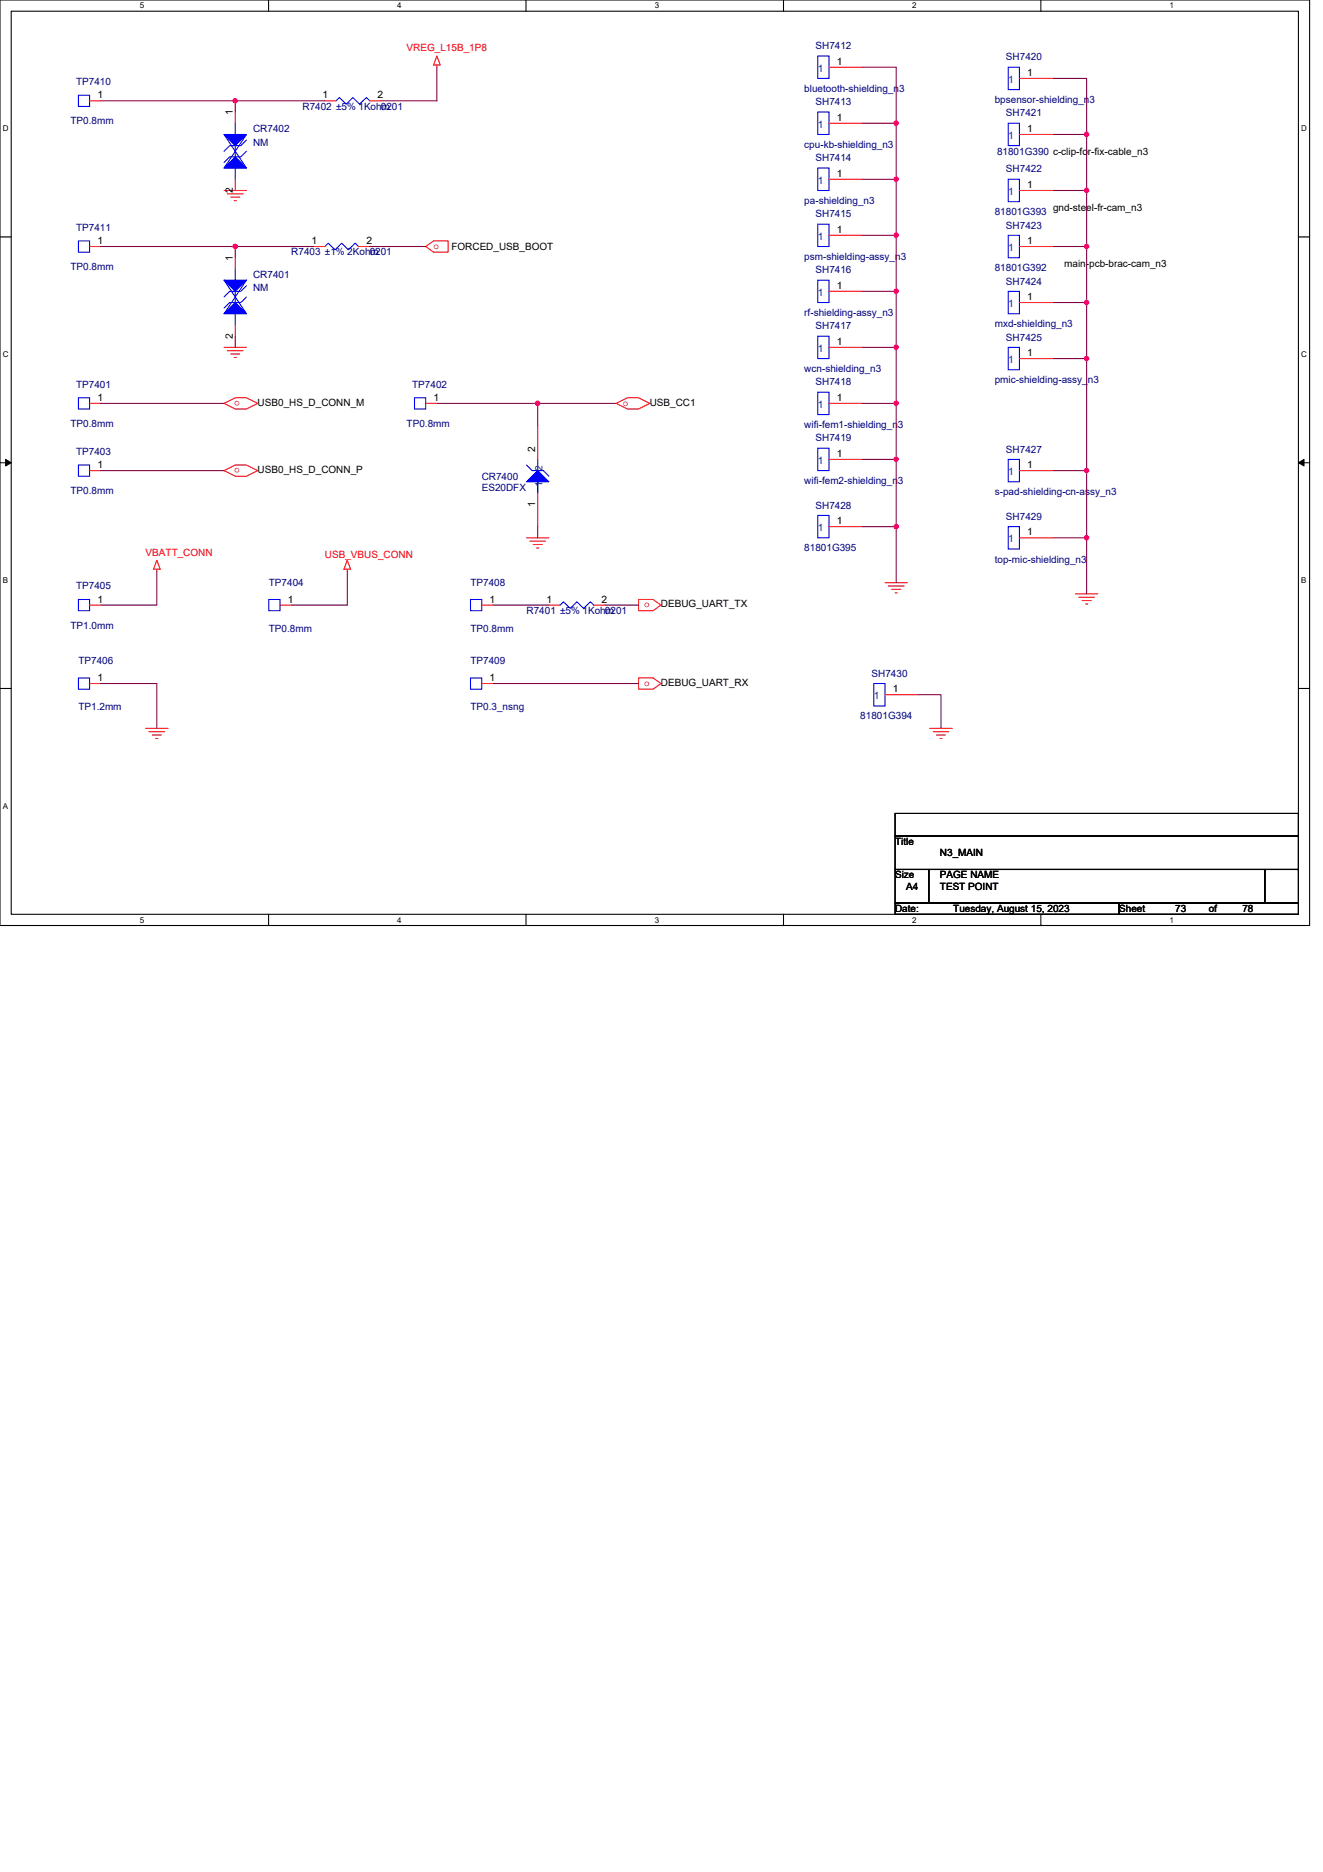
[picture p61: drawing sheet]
<svg xmlns="http://www.w3.org/2000/svg" width="210mm" height="297mm" viewBox="0 0 210 297" stroke-linecap="round" stroke-linejoin="round" font-family="sans-serif">
<defs><g id="words">
<g font-size="1.6" fill="#f00">
<text x="64.5" y="8.2">VREG_L15B_1P8</text>
<text x="68.8" y="39.5">o</text>
<text x="38.1" y="63.6" transform="rotate(-180 38.1 63.6)">o</text>
<text x="98.8" y="64.4">o</text>
<text x="38.1" y="74.3" transform="rotate(-180 38.1 74.3)">o</text>
<text x="23.1" y="88.2">VBATT_CONN</text>
<text x="51.6" y="88.5">USB_VBUS_CONN</text>
<text x="102.2" y="96.4">o</text>
<text x="102.2" y="108.8">o</text>
</g>
<g font-size="1.6" fill="#000080">
<text x="129.4" y="7.8">SH7412</text>
<text x="159.7" y="9.6">SH7420</text>
<text x="12.1" y="13.5">TP7410</text>
<text x="48" y="17.4">R7402 ±5% 1Kohm</text>
<text x="60.5" y="17.4">0201</text>
<text x="127.7" y="14.6">bluetooth-shielding_n3</text>
<text x="129.4" y="16.7">SH7413</text>
<text x="157.9" y="16.4">bpsensor-shielding_n3</text>
<text x="11.2" y="19.7">TP0.8mm</text>
<text x="40.2" y="21">CR7402</text>
<text x="40.2" y="23.1">NM</text>
<text x="127.7" y="23.5">cpu-kb-shielding_n3</text>
<text x="159.7" y="18.5">SH7421</text>
<text x="129.4" y="25.6">SH7414</text>
<text x="158.2" y="24.5">81801G390 c-clip-for-fix-cable_n3</text>
<text x="159.7" y="27.4">SH7422</text>
<text x="127.7" y="32.4">pa-shielding_n3</text>
<text x="129.4" y="34.5">SH7415</text>
<text x="157.9" y="34.1">81801G393</text>
<text x="12.1" y="36.6">TP7411</text>
<text x="46.2" y="40.5">R7403 ±1% 2Kohm</text>
<text x="58.7" y="40.5">0201</text>
<text x="127.7" y="41.3">psm-shielding-assy_n3</text>
<text x="159.7" y="36.3">SH7423</text>
<text x="11.2" y="42.8">TP0.8mm</text>
<text x="40.2" y="44.1">CR7401</text>
<text x="40.2" y="46.2">NM</text>
<text x="129.4" y="43.4">SH7416</text>
<text x="157.9" y="43">81801G392</text>
<text x="159.7" y="45.1">SH7424</text>
<text x="127.7" y="50.1">rf-shielding-assy_n3</text>
<text x="129.4" y="52.3">SH7417</text>
<text x="157.9" y="51.9">mxd-shielding_n3</text>
<text x="127.7" y="59">wcn-shielding_n3</text>
<text x="159.7" y="54">SH7425</text>
<text x="12.1" y="61.5">TP7401</text>
<text x="65.4" y="61.5">TP7402</text>
<text x="129.4" y="61.2">SH7418</text>
<text x="157.9" y="60.8">pmic-shielding-assy_n3</text>
<text x="11.2" y="67.7">TP0.8mm</text>
<text x="64.5" y="67.7">TP0.8mm</text>
<text x="127.7" y="67.9">wifi-fem1-shielding_n3</text>
<text x="129.4" y="70">SH7419</text>
<text x="159.7" y="71.8">SH7427</text>
<text x="12.1" y="72.2">TP7403</text>
<text x="76.5" y="76.1">CR7400</text>
<text x="76.5" y="77.9">ES20DFX</text>
<text x="127.7" y="76.8">wifi-fem2-shielding_n3</text>
<text x="11.2" y="78.4">TP0.8mm</text>
<text x="129.4" y="80.7">SH7428</text>
<text x="157.9" y="78.6">s-pad-shielding-cn-assy_n3</text>
<text x="159.7" y="82.5">SH7429</text>
<text x="127.7" y="87.5">81801G395</text>
<text x="157.9" y="89.3">top-mic-shielding_n3</text>
<text x="12.1" y="93.5">TP7405</text>
<text x="42.7" y="93">TP7404</text>
<text x="74.7" y="93">TP7408</text>
<text x="11.2" y="99.7">TP1.0mm</text>
<text x="42.7" y="100.3">TP0.8mm</text>
<text x="74.7" y="100.3">TP0.8mm</text>
<text x="83.6" y="97.4">R7401 ±5% 1Kohm</text>
<text x="96" y="97.4">0201</text>
<text x="12.4" y="105.4">TP7406</text>
<text x="74.7" y="105.4">TP7409</text>
<text x="138.3" y="107.4">SH7430</text>
<text x="12.4" y="112.7">TP1.2mm</text>
<text x="74.7" y="112.7">TP0.3_nsng</text>
<text x="136.5" y="114.2">81801G394</text>
</g>
<g font-size="1.6" fill="#004080">
<text x="129.8" y="11.4">1</text>
<text x="160" y="13.2">1</text>
<text x="129.8" y="20.3">1</text>
<text x="160" y="22.1">1</text>
<text x="129.8" y="29.2">1</text>
<text x="160" y="30.9">1</text>
<text x="129.8" y="38.1">1</text>
<text x="160" y="39.8">1</text>
<text x="129.8" y="46.9">1</text>
<text x="160" y="48.7">1</text>
<text x="129.8" y="55.8">1</text>
<text x="160" y="57.6">1</text>
<text x="129.8" y="64.7">1</text>
<text x="86.1" y="77.3" transform="rotate(-90 86.1 77.3)">1</text>
<text x="86.1" y="74.7" transform="rotate(-90 86.1 74.7)">2</text>
<text x="129.8" y="73.6">1</text>
<text x="160" y="75.4">1</text>
<text x="129.8" y="84.3">1</text>
<text x="160" y="86.1">1</text>
<text x="138.7" y="111">1</text>
</g>
<g font-size="1.6">
<text x="132.8" y="10.3">1</text>
<text x="15.5" y="15.6">1</text>
<text x="51.2" y="15.6">1</text>
<text x="59.9" y="15.6">2</text>
<text x="163" y="12.1">1</text>
<text x="37" y="18.3" transform="rotate(-90 37 18.3)">1</text>
<text x="132.8" y="19.2">1</text>
<text x="163" y="21">1</text>
<text x="132.8" y="28.1">1</text>
<text x="163" y="29.8">1</text>
<text x="37" y="30.6" transform="rotate(-90 37 30.6)">2</text>
<text x="167.1" y="33.4">gnd-steel-fr-cam_n3</text>
<text x="15.5" y="38.7">1</text>
<text x="37" y="41.4" transform="rotate(-90 37 41.4)">1</text>
<text x="49.4" y="38.7">1</text>
<text x="58.1" y="38.7">2</text>
<text x="71.6" y="39.6">FORCED_USB_BOOT</text>
<text x="132.8" y="37">1</text>
<text x="163" y="38.7">1</text>
<text x="132.8" y="45.8">1</text>
<text x="163" y="47.6">1</text>
<text x="168.9" y="42.3">main-pcb-brac-cam_n3</text>
<text x="37" y="53.7" transform="rotate(-90 37 53.7)">2</text>
<text x="132.8" y="54.7">1</text>
<text x="163" y="56.5">1</text>
<text x="15.5" y="63.6">1</text>
<text x="40.9" y="64.4">USB0_HS_D_CONN_M</text>
<text x="68.8" y="63.6">1</text>
<text x="103.1" y="64.4">USB_CC1</text>
<text x="132.8" y="63.6">1</text>
<text x="85" y="71.6" transform="rotate(-90 85 71.6)">2</text>
<text x="15.5" y="74.3">1</text>
<text x="40.9" y="75">USB0_HS_D_CONN_P</text>
<text x="132.8" y="72.5">1</text>
<text x="163" y="74.3">1</text>
<text x="85" y="80.4" transform="rotate(-90 85 80.4)">1</text>
<text x="132.8" y="83.2">1</text>
<text x="163" y="85">1</text>
<text x="15.5" y="95.6">1</text>
<text x="45.7" y="95.6">1</text>
<text x="77.7" y="95.6">1</text>
<text x="86.8" y="95.6">1</text>
<text x="95.5" y="95.6">2</text>
<text x="104.9" y="96.4">DEBUG_UART_TX</text>
<text x="15.5" y="108.1">1</text>
<text x="77.7" y="108.1">1</text>
<text x="104.9" y="108.8">DEBUG_UART_RX</text>
<text x="141.7" y="109.9">1</text>
<text x="142.1" y="134">Title</text>
<text x="149.2" y="135.8">N3_MAIN</text>
<text x="142.1" y="139.4">Size</text>
<text x="143.8" y="141.2">A4</text>
<text x="149.2" y="139.4">PAGE NAME</text>
<text x="149.2" y="141.2">TEST POINT</text>
<text x="142.1" y="144.7">Date:</text>
<text x="151.3" y="144.7">Tuesday, August 15, 2023</text>
<text x="177.6" y="144.7">Sheet</text>
<text x="186.5" y="144.7">73</text>
<text x="191.9" y="144.7">of</text>
<text x="197.2" y="144.7">78</text>
</g>
<g font-size="1.3">
<text x="22.2" y="1.3">5</text>
<text x="63.1" y="1.3">4</text>
<text x="103.9" y="1.3">3</text>
<text x="144.8" y="1.3">2</text>
<text x="185.6" y="1.3">1</text>
<text x=".4" y="20.8">D</text>
<text x="206.5" y="20.8">D</text>
<text x=".4" y="56.6">C</text>
<text x="206.5" y="56.6">C</text>
<text x=".4" y="92.5">B</text>
<text x="206.5" y="92.5">B</text>
<text x=".4" y="128.3">A</text>
<text x="22.2" y="146.4">5</text>
<text x="63.1" y="146.4">4</text>
<text x="103.9" y="146.4">3</text>
<text x="144.8" y="146.4">2</text>
<text x="185.6" y="146.4">1</text>
</g>
</g></defs>
<path d="M0 0h207.9v146.9h-207.9zM1.8 1.8h204.3v143.3h-204.3z" fill="none" stroke="#000" stroke-width=".17"/>
<g fill="#fff">
<path d="M22.2 .2h.7v1.4h-.7z"/>
<path d="M22.2 145.3h.7v1.4h-.7z"/>
</g>
<path d="M42.6 0v1.8M42.6 145.1v1.8" fill="none" stroke="#000" stroke-width=".17"/>
<g fill="#fff">
<path d="M63.1 .2h.7v1.4h-.7z"/>
<path d="M63.1 145.3h.7v1.4h-.7z"/>
</g>
<path d="M83.5 0v1.8M83.5 145.1v1.8" fill="none" stroke="#000" stroke-width=".17"/>
<g fill="#fff">
<path d="M103.9 .2h.7v1.4h-.7z"/>
<path d="M103.9 145.3h.7v1.4h-.7z"/>
</g>
<path d="M124.4 0v1.8M124.4 145.1v1.8" fill="none" stroke="#000" stroke-width=".17"/>
<g fill="#fff">
<path d="M144.8 .2h.7v1.4h-.7z"/>
<path d="M144.8 145.3h.7v1.4h-.7z"/>
</g>
<path d="M165.2 0v1.8M165.2 145.1v1.8" fill="none" stroke="#000" stroke-width=".17"/>
<g fill="#fff">
<path d="M185.6 .2h.7v1.4h-.7z"/>
<path d="M185.6 145.3h.7v1.4h-.7z"/>
<path d="M.4 19.7h1v1.4h-1z"/>
<path d="M206.5 19.7h.9v1.4h-.9z"/>
<path d="M.4 55.5h1v1.4h-1z"/>
<path d="M206.5 55.5h.9v1.4h-.9z"/>
</g>
<path d="M0 37.6h1.8M206.1 37.6h1.8" fill="none" stroke="#000" stroke-width=".17"/>
<g fill="#fff">
<path d="M.4 91.3h.9v1.5h-.9z"/>
<path d="M206.5 91.3h.9v1.5h-.9z"/>
</g>
<path d="M0 73.4h1.8M206.1 73.4h1.8" fill="none" stroke="#000" stroke-width=".17"/>
<path d="M.9 72.9l.9 .5-.9 .5zM206.1 73.4l.9-.5v1z" fill="#000" stroke="#000" stroke-width=".16"/>
<path d="M.4 127.1h.9v1.5h-.9z" fill="#fff"/>
<path d="M0 109.2h1.8M206.1 109.2h1.8M142.1 129.1h64v3.5h-64zM142.1 132.6h64v5.4h-64zM142.1 138h5.3v5.3h-5.3zM147.4 138h53.3v5.3h-53.3zM200.7 138h5.4v5.3h-5.4zM142.1 143.3h35.5v1.8h-35.5zM177.6 143.3h28.5v1.8h-28.5z" fill="none" stroke="#000" stroke-width=".17"/>
<g fill="none" stroke="#f00" stroke-width=".17">
<path d="M14.2 16h1.8M37.3 17.8v1.8M51.6 16h1.7M58.7 16h1.8M69.3 8.9l.6 1.4h-1.1zM69.3 10.3v.4M131.6 10.7h5.3M131.6 19.6h5.3M161.8 12.4h5.3M14.2 39.1h1.8M35.6 30.2h3.5M36.1 30.8h2.5"/>
<path d="M36.6 31.3h1.5M37.2 31.8h.3M37.3 28.4v1.8M49.8 39.1h1.8M56.9 39.1h1.8M67.6 39.1l1.2-.9h2.3v1.8h-2.3zM131.6 28.4h5.3M131.6 37.3h5.3M161.8 30.2h5.3M161.8 39.1h5.3M161.8 21.3h5.3M35.6 55.1h3.5"/>
<path d="M36.1 55.6h2.5M36.6 56.2h1.5M37.2 56.7h.3M37.3 40.9v1.8M37.3 51.6v1.7M131.6 46.2h5.3M131.6 55.1h5.3M161.8 48h5.3M161.8 56.9h5.3M14.2 74.7h1.8M14.2 64h1.8M35.6 74.7l1.7-.9h1.8l1.8 .9-1.8 .9h-1.8z"/>
<path d="M35.6 64l1.7-.9h1.8l1.8 .9-1.8 .9h-1.8zM67.6 64h1.7M85.3 67.6v5.3M85.3 78.2v5.4M97.8 64l1.8-.9h1.7l1.8 .9-1.8 .9h-1.7zM131.6 64h5.3M131.6 72.9h5.3M161.8 74.7h5.3M14.2 96h1.8M24.9 88.9l.5 1.4h-1zM24.9 90.3v.4M44.4 96h1.8"/>
<path d="M55.1 90.3v.4M55.1 88.9l.5 1.4h-1zM76.5 96h1.7M83.6 85.3h3.5M84.1 85.9h2.5M84.6 86.4h1.5M85.2 87h.3M87.1 96h1.8M94.2 96h1.8M101.3 95.1h2.4l1.2 .9-1.2 .9h-2.4zM131.6 83.6h5.3M140.5 92.5h3.5"/>
<path d="M141 93h2.5M141.5 93.5h1.5M142.1 94.1h.3M161.8 85.3h5.3M170.7 94.2h3.5M171.2 94.8h2.5M171.7 95.3h1.5M172.3 95.8h.3M14.2 108.5h1.8M23.1 115.6h3.6M23.6 116.1h2.5M24.2 116.6h1.4"/>
<path d="M24.7 117.2h.4M76.5 108.5h1.7M101.3 107.6h2.4l1.2 .9-1.2 .8h-2.4zM140.5 110.2h5.3M147.6 115.6h3.5M148.1 116.1h2.5M148.6 116.6h1.5M149.2 117.2h.3"/>
</g>
<g fill="none" stroke="#00f" stroke-width=".17">
<path d="M12.4 15.1h1.8v1.8h-1.8zM37.3 19.6v1.7M53.3 16l.6-.5 1 1 1.1-1 1.1 1 1-1 .6 .5M129.8 8.9h1.8v3.5h-1.8zM129.8 17.8h1.8v3.5h-1.8zM160 10.7h1.8v3.5h-1.8zM160 19.6h1.8v3.5h-1.8zM12.4 38.2h1.8v1.8h-1.8zM35.6 21.3l3.5 5.4M37.3 23.1v1.8M37.3 26.7v1.7M39.1 22.2l-.9 .9h-1.8l-.8 .9"/>
<path d="M39.1 21.3l-3.5 5.4M39.1 24l-.9 .9h-1.8l-.8 .9M51.6 39.1l.5-.5 1.1 1 1-1 1.1 1 1.1-1 .5 .5M129.8 26.7h1.8v3.5h-1.8zM129.8 35.6h1.8v3.5h-1.8zM160 28.4h1.8v3.6h-1.8zM160 37.3h1.8v3.6h-1.8zM35.6 44.4l3.5 5.4M37.3 42.7v1.8M37.3 46.2v1.8M37.3 49.8v1.8M39.1 45.3l-.9 .9h-1.8l-.8 .9"/>
<path d="M39.1 44.4l-3.5 5.4M39.1 47.1l-.9 .9h-1.8l-.8 .9M129.8 44.4h1.8v3.6h-1.8zM129.8 53.3h1.8v3.6h-1.8zM160 46.2h1.8v3.6h-1.8zM160 55.1h1.8v3.6h-1.8zM12.4 73.8h1.8v1.8h-1.8zM12.4 63.1h1.8v1.8h-1.8zM65.8 63.1h1.8v1.8h-1.8zM83.6 73.8l.9 .9h1.7l.9 .9M85.3 72.9v1.8M85.3 76.5v1.7"/>
<path d="M129.8 62.2h1.8v3.6h-1.8zM129.8 71.1h1.8v3.6h-1.8zM160 72.9h1.8v3.6h-1.8zM12.4 95.1h1.8v1.8h-1.8zM42.7 95.1h1.7v1.8h-1.7zM74.7 95.1h1.8v1.8h-1.8zM88.9 96l.5-.5 1.1 1 1.1-1 1 1 1.1-1 .5 .5M129.8 81.8h1.8v3.5h-1.8zM160 83.6h1.8v3.5h-1.8zM12.4 107.6h1.8v1.7h-1.8zM74.7 107.6h1.8v1.7h-1.8zM138.7 108.5h1.8v3.5h-1.8z"/>
</g>
<g fill="#00f" stroke="#00f" stroke-width=".17">
<path d="M35.6 21.3h3.5l-1.8 1.8z"/>
<path d="M37.3 24.9l1.8 1.8h-3.5z"/>
<path d="M35.6 44.4h3.5l-1.8 1.8z"/>
<path d="M37.3 48l1.8 1.8h-3.5z"/>
<path d="M85.3 74.7l1.8 1.8h-3.5z"/>
</g>
<g fill="none" stroke="#800040" stroke-width=".17">
<path d="M16 16h21.3M37.3 16v1.8M37.3 16h14.3M69.3 10.7v5.3h-8.8M136.9 10.7h5.3v8.9M136.9 19.6h5.3v8.8M167.1 12.4h5.4v8.9M16 39.1h21.3M37.3 39.1h12.5M37.3 39.1v1.8M58.7 39.1h8.9M136.9 37.3h5.3v8.9"/>
<path d="M136.9 28.4h5.3v8.9M167.1 21.3h5.4v8.9M167.1 30.2h5.4v8.9M167.1 39.1h5.4v8.9M37.3 53.3v1.8M136.9 55.1h5.3v8.9M136.9 46.2h5.3v8.9M167.1 48h5.4v8.9M167.1 56.9h5.4v17.8M16 64h19.6M16 74.7h19.6M69.3 64h16"/>
<path d="M85.3 64v3.6M85.3 64h12.5M136.9 72.9h5.3v10.7M136.9 64h5.3v8.9M167.1 74.7h5.4v10.6M24.9 90.7v5.3h-8.9M55.1 90.7v5.3h-8.9M78.2 96h8.9M85.3 83.6v1.7M96 96h5.3M136.9 83.6h5.3M142.2 83.6v8.9"/>
<path d="M167.1 85.3h5.4M172.5 85.3v8.9M16 108.5h8.9v7.1M78.2 108.5h23.1M145.8 110.2h3.6v5.4"/>
</g>
<g fill="#f0f" stroke="#f0f" stroke-width=".17">
<circle cx="85.3" cy="64" r=".35"/>
<circle cx="37.3" cy="16" r=".35"/>
<circle cx="37.3" cy="39.1" r=".35"/>
<circle cx="142.2" cy="72.9" r=".35"/>
<circle cx="142.2" cy="83.6" r=".35"/>
<circle cx="142.2" cy="55.1" r=".35"/>
<circle cx="142.2" cy="64" r=".35"/>
<circle cx="142.2" cy="37.3" r=".35"/>
<circle cx="142.2" cy="46.2" r=".35"/>
<circle cx="142.2" cy="19.5" r=".35"/>
<circle cx="142.2" cy="28.4" r=".35"/>
<circle cx="172.5" cy="21.3" r=".35"/>
<circle cx="172.5" cy="30.2" r=".35"/>
<circle cx="172.5" cy="39.1" r=".35"/>
<circle cx="172.5" cy="48" r=".35"/>
<circle cx="172.5" cy="56.9" r=".35"/>
<circle cx="172.5" cy="74.7" r=".35"/>
<circle cx="172.5" cy="85.3" r=".35"/>
</g>
<use href="#words"/>
</svg>
